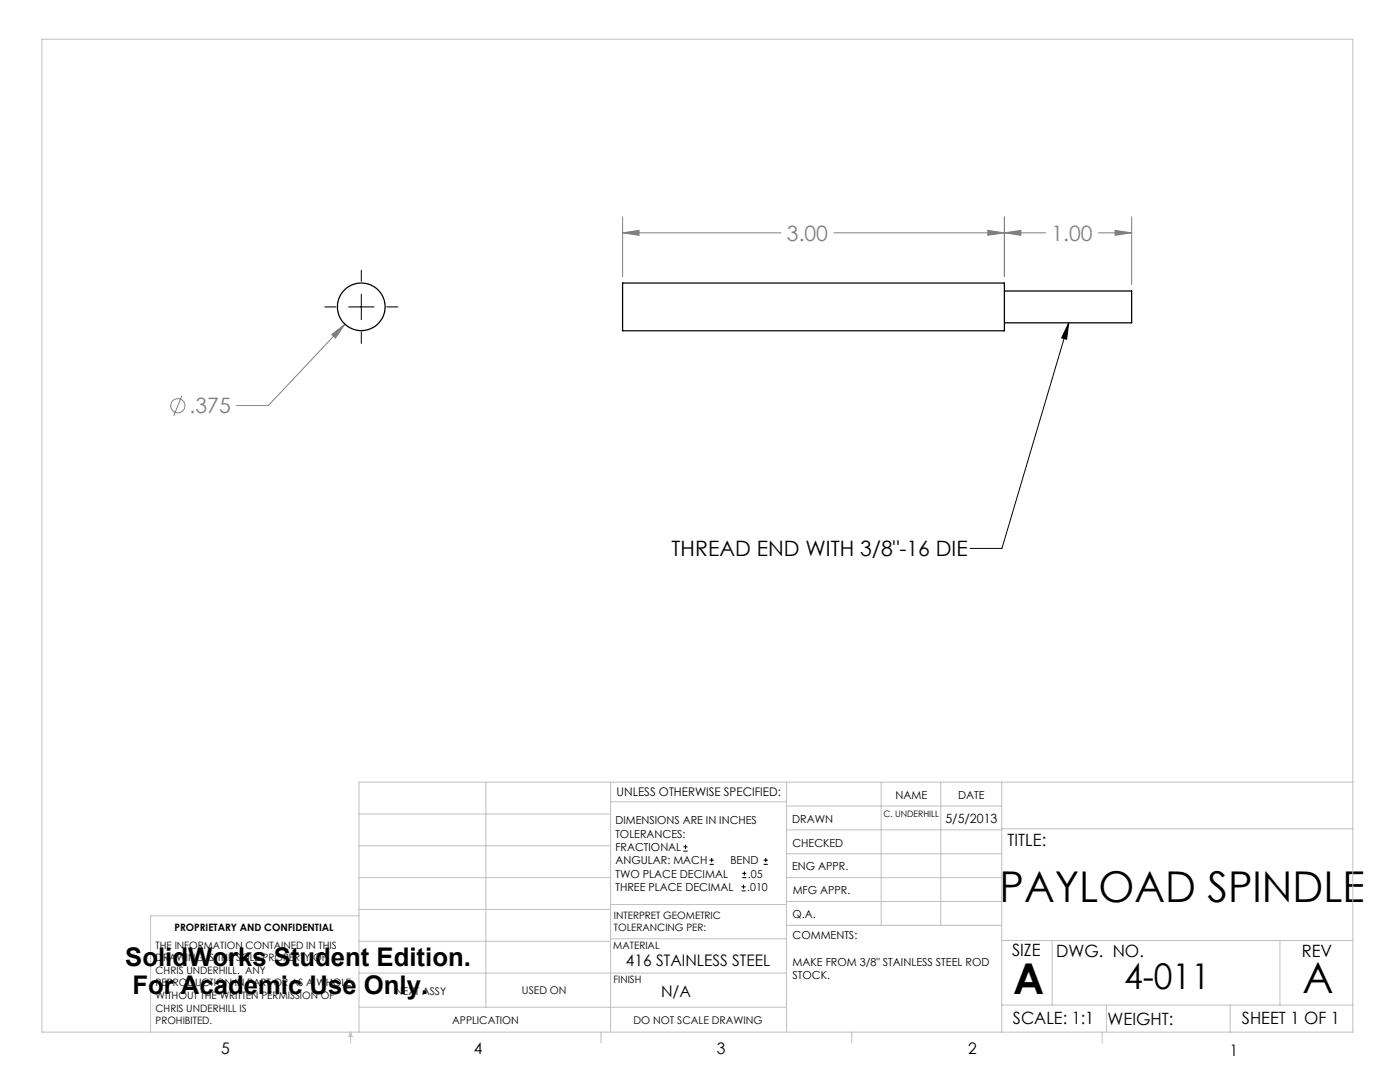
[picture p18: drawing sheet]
<svg xmlns="http://www.w3.org/2000/svg" width="279mm" height="216mm" viewBox="0 0 279 216" stroke-linecap="round" stroke-linejoin="round" font-family="sans-serif">
<defs><g id="words">
<g font-size="8.5">
<text x="199.5" y="179.9">PAYLOAD SPINDLE</text>
<text x="202.2" y="198.3">A</text>
<text x="260" y="198.1">A</text>
</g>
<text font-size="7.1" x="224.3" y="197.4">4-011</text>
<g font-size="5.1">
<text x="25" y="192.8">SolidWorks Student Edition.</text>
<text x="26.4" y="198.4">For Academic Use Only.</text>
</g>
<g font-size="4.2" fill="#808080">
<text x="157" y="48">3.00</text>
<text x="209.9" y="48">1.00</text>
<text x="37.8" y="82.5">.375</text>
</g>
<text font-size="4.2" x="134" y="111">THREAD END WITH 3/8&quot;-16 DIE</text>
<g font-size="3.4">
<text x="201.1" y="168.8">TITLE:</text>
<text x="202" y="190.8">SIZE</text>
<text x="210.8" y="190.9">DWG. NO.</text>
<text x="259.8" y="191">REV</text>
<text x="202.1" y="204.4">SCALE: 1:1</text>
<text x="221" y="204.5">WEIGHT:</text>
<text x="247.8" y="204.4">SHEET 1 OF 1</text>
</g>
<g font-size="3.2">
<text x="124.9" y="192.7">416 STAINLESS STEEL</text>
<text x="131.9" y="198.9">N/A</text>
<text x="44.2" y="210.4">5</text>
<text x="94.6" y="210.3">4</text>
<text x="143.1" y="210.4">3</text>
<text x="193.2" y="210.3">2</text>
<text x="245.4" y="210.6">1</text>
</g>
<text font-size="2.5" x="188.7" y="164.2">5/5/2013</text>
<text font-size="2.4" x="123.1" y="158.9">UNLESS OTHERWISE SPECIFIED:</text>
<g font-size="2.2">
<text x="178.7" y="159.4">NAME</text>
<text x="191.2" y="159.4">DATE</text>
<text x="122.8" y="164.5">DIMENSIONS ARE IN INCHES</text>
<text x="122.8" y="167.1">TOLERANCES:</text>
<text x="158.1" y="164.2">DRAWN</text>
<text x="122.8" y="169.8">FRACTIONAL</text>
<text x="122.8" y="172.5">ANGULAR: MACH</text>
<text x="145.8" y="172.5">BEND</text>
<text x="158.1" y="173.7">ENG APPR.</text>
<text x="158.2" y="169.1">CHECKED</text>
<text x="122.8" y="177.8">THREE PLACE DECIMAL</text>
<text x="122.8" y="175.1">TWO PLACE DECIMAL</text>
<text x="149.1" y="177.8">.010</text>
<text x="149.3" y="175.1">.05</text>
<text x="158.2" y="178.4">MFG APPR.</text>
<text x="158.2" y="183.2">Q.A.</text>
<text x="158.2" y="187.4">COMMENTS:</text>
<text x="158.2" y="192.7">MAKE FROM 3/8&quot; STAINLESS STEEL ROD</text>
<text x="158.2" y="195.3">STOCK.</text>
</g>
<g font-size="2.1">
<text x="78.8" y="198.5">NEXT ASSY</text>
<text x="104.2" y="198.4">USED ON</text>
<text x="90.2" y="204.3">APPLICATION</text>
<text x="126.4" y="204.3">DO NOT SCALE DRAWING</text>
</g>
<g font-size="2">
<text x="34.8" y="185.7">PROPRIETARY AND CONFIDENTIAL</text>
<text x="122.5" y="183.3">INTERPRET GEOMETRIC</text>
<text x="122.5" y="185.9">TOLERANCING PER:</text>
<text x="31.1" y="189.3">THE INFORMATION CONTAINED IN THIS</text>
<text x="31.1" y="191.8">DRAWING IS THE SOLE PROPERTY OF</text>
<text x="122.4" y="189.4">MATERIAL</text>
<text x="31.1" y="194.3">CHRIS UNDERHILL. ANY</text>
<text x="31.1" y="196.8">REPRODUCTION IN PART OR AS A WHOLE</text>
<text x="122.4" y="196.2">FINISH</text>
<text x="31.1" y="199.4">WITHOUT THE WRITTEN PERMISSION OF</text>
<text x="31.1" y="201.9">CHRIS UNDERHILL IS</text>
<text x="31.1" y="204.4">PROHIBITED.</text>
</g>
<text font-size="1.8" x="176.3" y="163.1">C. UNDERHILL</text>
</g></defs>
<g fill="none" stroke="#808080" stroke-width=".2">
<path d="M124.2 46.5l3.3-.5v1zM124.2 43.3v11.9M124.2 46.5h31.7M166.4 46.5h42.3M197.1 46l3.3 .5-3.3 .5zM200.4 46.5l3.3-.5v1zM200.4 43.3v11.9M219.2 46.5h6.6M222.5 46l3.3 .5-3.3 .5zM225.8 43.3v13.5M36.3 79l-1.6 4M66.2 66.7l2.6-2-1.8 2.8z"/>
<path d="M68.8 64.7l-15.2 16.2h-6.4"/>
<circle cx="35.5" cy="81" r="1.42"/>
</g>
<g fill="none" stroke="#000" stroke-width=".2">
<path d="M72.1 53.9v2.3M72.1 58.7v5.1M64.8 61.2h2.2M69.6 61.2h5M72.1 66.3v2.2M77.2 61.2h2.2M213.3 64.4l-.4 3.3-1-.3zM213.3 64.4l-13.3 45h-6.4M136.4 169.8h.8M136.4 169h.8M136.8 168.6v.8M141.6 172.5h.9"/>
<path d="M141.6 171.6h.9M142 171.2v.8M148 177.8h.8M148 177h.8M148.1 175.1h.8M148.1 174.3h.8M148.4 176.5v.8M148.6 173.9v.8M152.4 172.5h.8M152.4 171.6h.8M152.8 171.2v.8"/>
</g>
<g fill="none" stroke="#c0c0c0" stroke-width=".2">
<path d="M8.4 7.8h261.6v198.2h-261.6zM97 156.1v44.9M121.8 156.1v49.9M121.8 160h35.2M157 156.1v49.9M175.9 156.1v28.5M187.7 156.1v28.5M199.9 156.1v49.9M270 156.1h-198.4v49.9M71.6 175.1h50.2M71.6 168.8h50.2M71.6 162.4h50.2"/>
<path d="M157 170.4h42.9M157 165.6h42.9M157 160.8h42.9M157 175.1h42.9M157 179.9h42.9M199.9 165.4h70.1M71.6 194.2h85.4M71.6 187.8h50.2M71.6 181.5h50.2M71.6 182.7h-41.5v23.3M121.8 187.3h35.2M121.8 180.5h35.2"/>
<path d="M157 184.6h42.9M199.9 187.7h70.1M210 187.7v12.9M255.4 187.7v12.9M70 206v2.1M70 206l.3 .8h-.7zM71.6 201h85.4M119.9 206v2.1M170 206v2.1M199.9 200.6h70.1M220 206v2.1M220.8 200.6v5.4"/>
<path d="M245.5 200.6v5.4"/>
</g>
<path d="M213.3 64.4l-.4 3.3-1-.3z" fill="#000"/>
<path d="M66.2 66.7l.8 .8 1.8-2.8zM197.1 46l3.3 .5-3.3 .5zM124.2 46.5l3.3-.5v1zM200.4 46.5l3.3-.5v1zM222.5 46l3.3 .5-3.3 .5z" fill="#808080"/>
<g fill="none" stroke="#000" stroke-width=".25">
<path d="M124.2 56.5h76.2v9.5h-76.2zM200.4 58.1h25.4v6.3h-25.4"/>
<circle cx="72.1" cy="61.2" r="4.8"/>
</g>
<use href="#words"/>
</svg>
